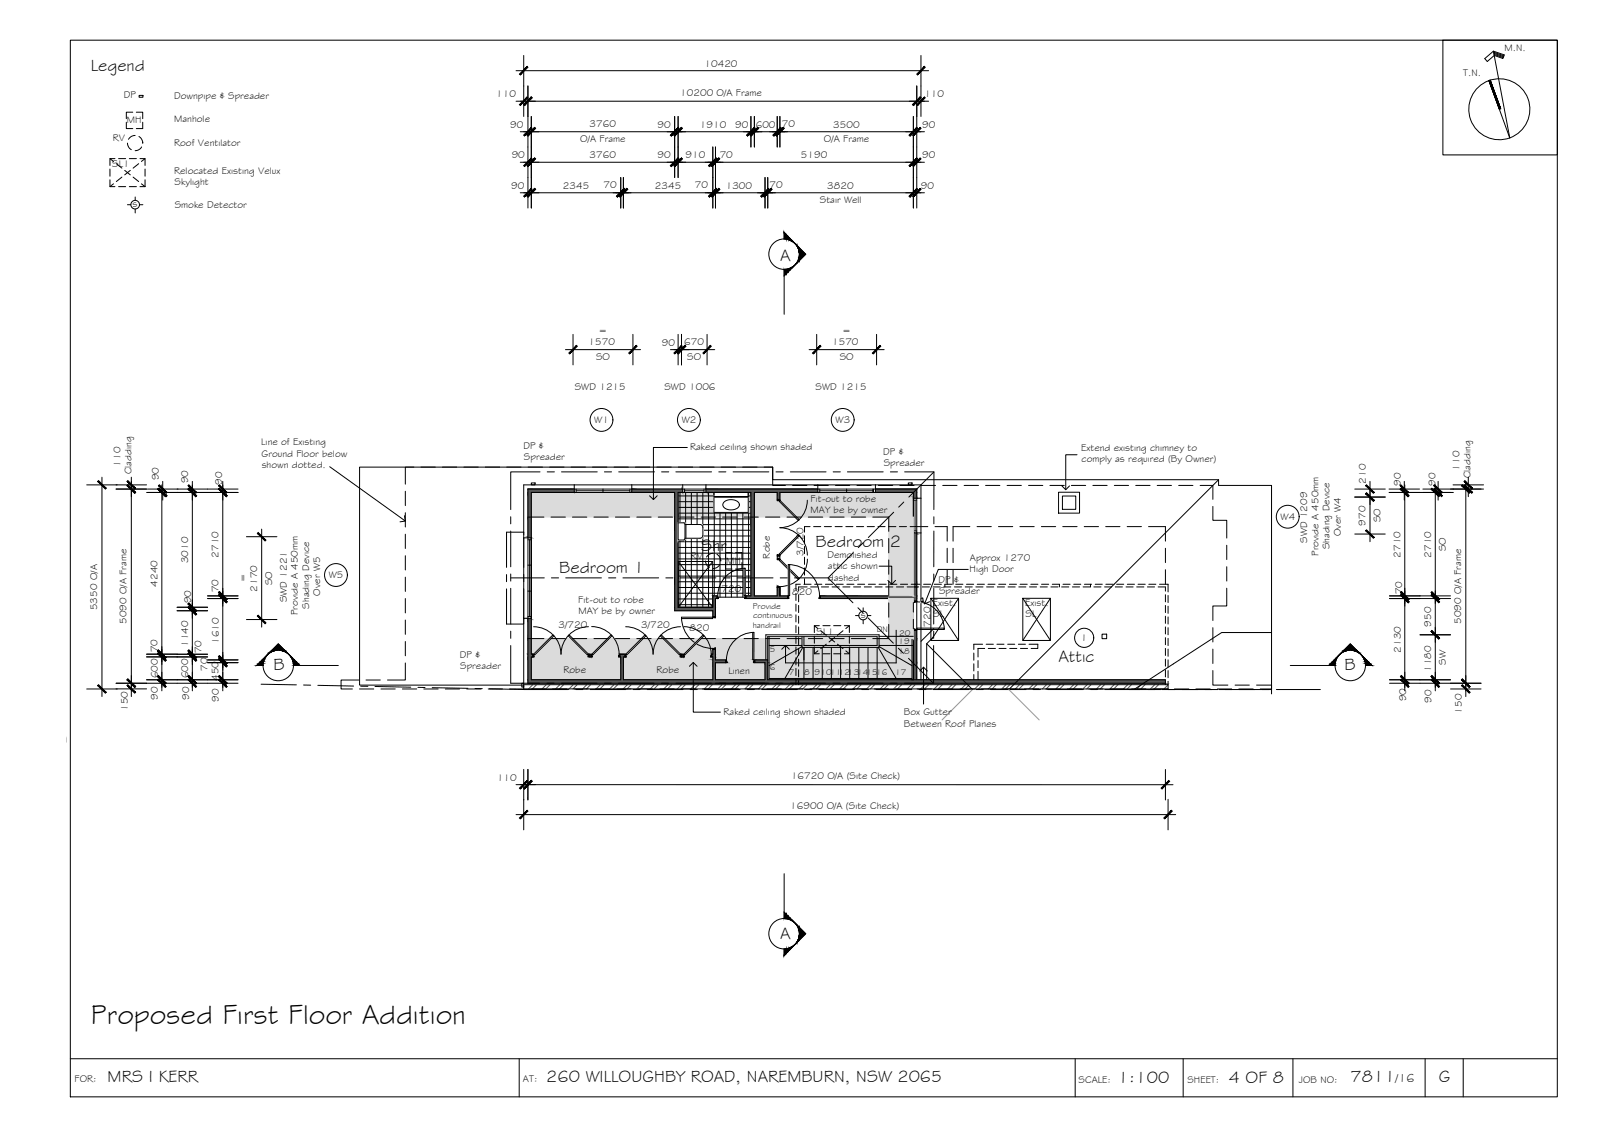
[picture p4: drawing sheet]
<svg xmlns="http://www.w3.org/2000/svg" width="420mm" height="297mm" viewBox="0 0 420 297" stroke-linecap="round" stroke-linejoin="round" font-family="sans-serif">
<defs><g id="words">
<text font-size="7.5" x="23.9" y="268.4">Proposed First Floor Addition</text>
<g font-size="4.5">
<text x="23.8" y="18.5">Legend</text>
<text x="204.6" y="68.3">A</text>
<text x="213.9" y="143.4">Bedroom 2</text>
<text x="183.9" y="144.5">Shr</text>
<text x="146.7" y="150.3">Bedroom 1</text>
<text x="277.6" y="173.7">Attic</text>
<text x="71.7" y="175.5">B</text>
<text x="352.6" y="175.5">B</text>
<text x="204.6" y="246.2">A</text>
<text x="28.2" y="283.6">MRS I KERR</text>
<text x="143.3" y="283.6">260 WILLOUGHBY ROAD, NAREMBURN, NSW 2065</text>
<text x="293.2" y="283.9">1:100</text>
<text x="322.3" y="283.9">4 OF 8</text>
<text x="354.2" y="283.8">7811</text>
<text x="377.4" y="283.8">G</text>
</g>
<text font-size="3.2" x="366" y="283.8">/16</text>
<g font-size="2.6">
<text x="184.8" y="17.5">10420</text>
<text x="394.6" y="13.3">M.N.</text>
<text x="383.7" y="19.9">T.N.</text>
<text x="32.5" y="25.7">DP</text>
<text x="45.7" y="26">Downpipe &amp; Spreader</text>
<text x="130.1" y="25.5">110</text>
<text x="178.4" y="25.3">10200 O/A Frame</text>
<text x="242.4" y="25.5">110</text>
<text x="33.3" y="32.3">MH</text>
<text x="45.7" y="32">Manhole</text>
<text x="133.8" y="33.5">90</text>
<text x="154.7" y="33.4">3760</text>
<text x="172.5" y="33.5">90</text>
<text x="183.6" y="33.5">1910</text>
<text x="192.8" y="33.5">90</text>
<text x="198.2" y="33.5">600</text>
<text x="205.1" y="33.4">70</text>
<text x="218.6" y="33.5">3500</text>
<text x="241.9" y="33.5">90</text>
<text x="29.6" y="37.1">RV</text>
<text x="45.7" y="38.4">Roof Ventilator</text>
<text x="134.2" y="41.5">90</text>
<text x="152.2" y="37.3">O/A Frame</text>
<text x="154.7" y="41.4">3760</text>
<text x="172.5" y="41.5">90</text>
<text x="179.8" y="41.5">910</text>
<text x="188.8" y="41.4">70</text>
<text x="210.1" y="41.5">5190</text>
<text x="216.1" y="37.3">O/A Frame</text>
<text x="241.8" y="41.5">90</text>
<text x="29.4" y="43.9">SL1</text>
<text x="45.7" y="45.6">Relocated Existing Velux</text>
<text x="45.8" y="48.5">Skylight</text>
<text x="134" y="49.5">90</text>
<text x="147.6" y="49.5">2345</text>
<text x="158.3" y="49.4">70</text>
<text x="171.8" y="49.5">2345</text>
<text x="182.3" y="49.4">70</text>
<text x="190.3" y="49.5">1300</text>
<text x="201.8" y="49.4">70</text>
<text x="215" y="53.3">Stair Well</text>
<text x="217" y="49.5">3820</text>
<text x="241.5" y="49.5">90</text>
<text x="34.8" y="54.2">s</text>
<text x="45.8" y="54.6">Smoke Detector</text>
<text x="157.1" y="87.6">=</text>
<text x="221" y="87.6">=</text>
<text x="154.4" y="90.5">1570</text>
<text x="156.3" y="94.4">SO</text>
<text x="173.6" y="90.6">90</text>
<text x="179.5" y="90.5">670</text>
<text x="180.3" y="94.4">SO</text>
<text x="218.2" y="90.5">1570</text>
<text x="220.2" y="94.4">SO</text>
<text x="150.7" y="102.2">SWD 1215</text>
<text x="174.3" y="102.2">SWD 1006</text>
<text x="213.9" y="102.2">SWD 1215</text>
<text x="155.9" y="110.9">W1</text>
<text x="178.8" y="110.9">W2</text>
<text x="219.1" y="110.9">W3</text>
<text x="68.5" y="116.8">Line of Existing</text>
<text x="68.6" y="119.7">Ground Floor below</text>
<text x="137.3" y="117.7">DP &amp;</text>
<text x="181" y="117.9">Raked ceiling shown shaded</text>
<text x="231.6" y="119.2">DP &amp;</text>
<text x="283.6" y="118.3">Extend existing chimney to</text>
<text x="31.6" y="122.3" transform="rotate(-90 31.6 122.3)">110</text>
<text x="34.5" y="124.3" transform="rotate(-90 34.5 124.3)">Cladding</text>
<text x="41.7" y="125.9" transform="rotate(-90 41.7 125.9)">90</text>
<text x="68.6" y="122.6">shown dotted.</text>
<text x="137.4" y="120.7">Spreader</text>
<text x="231.8" y="122.2">Spreader</text>
<text x="283.7" y="121.2">comply as required (By Owner)</text>
<text x="382.8" y="123.4" transform="rotate(-90 382.8 123.4)">110</text>
<text x="385.7" y="125.4" transform="rotate(-90 385.7 125.4)">Cladding</text>
<text x="49.4" y="126.7" transform="rotate(-90 49.4 126.7)">90</text>
<text x="58.3" y="127.2" transform="rotate(-90 58.3 127.2)">90</text>
<text x="212.6" y="131.6">Fit-out to robe</text>
<text x="358.3" y="126.8" transform="rotate(-90 358.3 126.8)">210</text>
<text x="367.4" y="127.4" transform="rotate(-90 367.4 127.4)">90</text>
<text x="376.5" y="127.3" transform="rotate(-90 376.5 127.3)">90</text>
<text x="212.6" y="134.5">MAY be by owner</text>
<text x="335.9" y="136.3">W4</text>
<text x="358.2" y="137.8" transform="rotate(-90 358.2 137.8)">970</text>
<text x="362.1" y="137" transform="rotate(-90 362.1 137)">SO</text>
<text x="342.9" y="142.3" transform="rotate(-90 342.9 142.3)">SWD 1209</text>
<text x="351.7" y="140.6" transform="rotate(-90 351.7 140.6)">Over W4</text>
<text x="49.4" y="147.7" transform="rotate(-90 49.4 147.7)">3010</text>
<text x="57.3" y="146.2" transform="rotate(-90 57.3 146.2)">2710</text>
<text x="181.2" y="146.6">RV</text>
<text x="190.4" y="147.8">MH</text>
<text x="201.9" y="146.4" transform="rotate(-90 201.9 146.4)">Robe</text>
<text x="210.7" y="145.7" transform="rotate(-90 210.7 145.7)">3/720</text>
<text x="217" y="146.4">Demolished</text>
<text x="217.2" y="149.3">attic shown</text>
<text x="254.3" y="149.9">High Door</text>
<text x="254.4" y="147">Approx 1270</text>
<text x="345.8" y="145.8" transform="rotate(-90 345.8 145.8)">Provide A 450mm</text>
<text x="348.7" y="144.1" transform="rotate(-90 348.7 144.1)">Shading Device</text>
<text x="367.3" y="146.2" transform="rotate(-90 367.3 146.2)">2710</text>
<text x="375.3" y="146.2" transform="rotate(-90 375.3 146.2)">2710</text>
<text x="379.2" y="144.5" transform="rotate(-90 379.2 144.5)">SO</text>
<text x="41.3" y="153.8" transform="rotate(-90 41.3 153.8)">4240</text>
<text x="57.3" y="155.3" transform="rotate(-90 57.3 155.3)">70</text>
<text x="64.6" y="152.6" transform="rotate(-90 64.6 152.6)">=</text>
<text x="67.5" y="155.1" transform="rotate(-90 67.5 155.1)">2170</text>
<text x="71.4" y="153.4" transform="rotate(-90 71.4 153.4)">SO</text>
<text x="86.2" y="151.6">W5</text>
<text x="189.3" y="155.1">720</text>
<text x="217.1" y="152.2">dashed</text>
<text x="246.2" y="152.7">DP &amp;</text>
<text x="246.3" y="155.7">Spreader</text>
<text x="367.8" y="155.8" transform="rotate(-90 367.8 155.8)">70</text>
<text x="25.5" y="160" transform="rotate(-90 25.5 160)">5350 O/A</text>
<text x="50.1" y="158.2" transform="rotate(-90 50.1 158.2)">90</text>
<text x="75.2" y="157.9" transform="rotate(-90 75.2 157.9)">SWD 1221</text>
<text x="78.1" y="161.3" transform="rotate(-90 78.1 161.3)">Provide A 450mm</text>
<text x="81.1" y="159.6" transform="rotate(-90 81.1 159.6)">Shading Device</text>
<text x="84" y="156.1" transform="rotate(-90 84 156.1)">Over W5</text>
<text x="151.7" y="158.1">Fit-out to robe</text>
<text x="151.7" y="161">MAY be by owner</text>
<text x="207.8" y="156.1">820</text>
<text x="225.7" y="161.9">s</text>
<text x="244.7" y="158.9">Exist.</text>
<text x="244.8" y="161.8">SL</text>
<text x="268.9" y="158.9">Exist.</text>
<text x="269" y="161.8">SL</text>
<text x="33.2" y="163.6" transform="rotate(-90 33.2 163.6)">5090 O/A Frame</text>
<text x="146.5" y="164.7">3/720</text>
<text x="168.2" y="164.7">3/720</text>
<text x="180.8" y="165.4">820</text>
<text x="214.2" y="166.4">SL1</text>
<text x="244" y="164.3" transform="rotate(-90 244 164.3)">720</text>
<text x="375.4" y="164.3" transform="rotate(-90 375.4 164.3)">950</text>
<text x="383.2" y="163.6" transform="rotate(-90 383.2 163.6)">5090 O/A Frame</text>
<text x="41.3" y="171" transform="rotate(-90 41.3 171)">70</text>
<text x="49.3" y="169.6" transform="rotate(-90 49.3 169.6)">1140</text>
<text x="52.9" y="171.3" transform="rotate(-90 52.9 171.3)">70</text>
<text x="57.4" y="168.8" transform="rotate(-90 57.4 168.8)">1610</text>
<text x="120.6" y="172.5">DP &amp;</text>
<text x="283.5" y="168.1">1</text>
<text x="367.4" y="171.1" transform="rotate(-90 367.4 171.1)">2130</text>
<text x="41.4" y="177.9" transform="rotate(-90 41.4 177.9)">600</text>
<text x="49.4" y="177.9" transform="rotate(-90 49.4 177.9)">600</text>
<text x="54.4" y="175.8" transform="rotate(-90 54.4 175.8)">70</text>
<text x="57.3" y="178.6" transform="rotate(-90 57.3 178.6)">450</text>
<text x="120.7" y="175.4">Spreader</text>
<text x="147.8" y="176.5">Robe</text>
<text x="172.2" y="176.5">Robe</text>
<text x="191.1" y="176.6">Linen</text>
<text x="375.4" y="176.1" transform="rotate(-90 375.4 176.1)">1180</text>
<text x="379.2" y="174.3" transform="rotate(-90 379.2 174.3)">SW</text>
<text x="41.4" y="183.4" transform="rotate(-90 41.4 183.4)">90</text>
<text x="49.6" y="183.4" transform="rotate(-90 49.6 183.4)">90</text>
<text x="57.4" y="183.9" transform="rotate(-90 57.4 183.9)">90</text>
<text x="368.8" y="183.9" transform="rotate(-90 368.8 183.9)">90</text>
<text x="375.4" y="184.2" transform="rotate(-90 375.4 184.2)">90</text>
<text x="33.5" y="186.4" transform="rotate(-90 33.5 186.4)">150</text>
<text x="189.8" y="187.5">Raked ceiling shown shaded</text>
<text x="237.1" y="187.5">Box Gutter</text>
<text x="237.1" y="190.5">Between Roof Planes</text>
<text x="383.4" y="187.1" transform="rotate(-90 383.4 187.1)">150</text>
<text x="0" y="194.3">ector - Existing</text>
<text x="130.4" y="204.7">110</text>
<text x="207.5" y="204.4">16720 O/A (Site Check)</text>
<text x="207.3" y="212.2">16900 O/A (Site Check)</text>
<text x="19.6" y="283.8">FOR:</text>
<text x="137.2" y="283.6">AT:</text>
<text x="282.9" y="283.9">SCALE:</text>
<text x="311.5" y="283.9">SHEET:</text>
<text x="340.7" y="283.9">JOB NO:</text>
</g>
<g font-size="2.2">
<text x="197.4" y="159.6">Provide</text>
<text x="197.4" y="164.6">handrail</text>
<text x="197.5" y="162.1">continuous</text>
<text x="229.9" y="165.7">DN</text>
<text x="235.8" y="166.6">20</text>
<text x="201.9" y="170.9">5</text>
<text x="235.7" y="171.4">18</text>
<text x="235.7" y="168.8">19</text>
<text x="201.9" y="175.6">6</text>
<text x="206.9" y="177.1">7</text>
<text x="210.9" y="177.1">8</text>
<text x="213.6" y="177.1">910111213141516</text>
<text x="234.8" y="177.1">17</text>
</g>
</g></defs>
<!-- layer: HATCH -->
<g fill="#dbdbdb" stroke="#dbdbdb" stroke-width=".26">
<path d="M139.3 129.1l100.3 6.5v-6.5zM139.3 129.1l100.3 6.5h-100.3z"/>
<path d="M139.3 167.4l100.3 10.8v-10.8zM139.3 167.4l100.3 10.8h-100.3z"/>
<path d="M233.1 135.6l6.5 2.5v-2.5zM233.1 135.6l6.5 2.5h-6.5z"/>
<path d="M233.1 138.1l6.5 15.1v-15.1zM233.1 138.1l6.5 15.1h-6.5z"/>
<path d="M233.1 153.2l6.5 .7v-.7zM233.1 153.2l6.5 .7h-6.5z"/>
<path d="M233.1 153.9l6.5 2.3v-2.3zM233.1 153.9l6.5 2.3h-6.5z"/>
<path d="M233.1 156.9l6.5 10.5v-10.5zM233.1 156.9l6.5 10.5h-6.5z"/>
</g>
<!-- layer: TILES -->
<g fill="none" stroke="#000" stroke-width=".26">
<path d="M177.8 130h19.1M177.8 131.5h19.1M177.8 133h19.1M177.8 134.5h19.1M177.8 136h19.1M177.8 137.5h19.1M177.8 139h19.1M178.3 129.1v30.1M179.8 129.1v30.1M181.3 129.1v30.1M182.8 129.1v30.1M184.3 129.1v30.1"/>
<path d="M185.8 129.1v30.1M187.3 129.1v27.1M188.8 129.1v27.5M190.3 129.1v27.5M191.8 129.1v27.5M193.3 129.1v27.5M194.8 129.1v27.5M196.3 129.1v27.1M177.8 140.5h19.1M177.8 142h19.1M177.8 143.5h19.1M177.8 145h19.1"/>
<path d="M177.8 146.5h19.1M177.8 148h19.1M177.8 149.5h19.1M177.8 151h19.1M177.8 152.5h19.1M177.8 154h19.1M177.8 155.5h19.1M177.8 157h9.2M177.8 158.5h9.2M188.4 156.6h6.9"/>
</g>
<!-- layer: HATCH -->
<g fill="none" stroke="#545454" stroke-width=".26">
<path d="M139.7 179.6l-1.1 1M140.7 179.6l-1.1 1M143.2 179.6l-1 1M144.2 179.6l-1 1M146.8 179.6l-1.1 1M147.8 179.5l-1.1 1.1M150.3 179.5l-1 1.1M151.3 179.5l-1 1.1M153.9 179.5l-1.1 1.1M154.9 179.5l-1.1 1.1M157.4 179.5l-1.1 1.1M158.4 179.5l-1 1.1"/>
<path d="M161 179.5l-1.1 1.1M162 179.5l-1.1 1.1M164.5 179.5l-1.1 1.1M165.5 179.5l-1 1.1M168 179.5l-1 1.1M169.1 179.5l-1.1 1.1M171.6 179.5l-1.1 1.1M172.6 179.5l-1.1 1.1M175.2 179.5l-1.1 1.1M176.2 179.5l-1.1 1.1M178.7 179.5l-1.1 1.1M179.7 179.5l-1.1 1.1"/>
<path d="M182.3 179.5l-1.1 1.1M183.2 179.5l-1 1.1M185.8 179.5l-1.1 1.1M186.8 179.5l-1.1 1.1M189.3 179.5l-1 1.1M190.3 179.5l-1 1.1M192.9 179.5l-1.1 1.1M193.9 179.5l-1.1 1.1M196.4 179.5l-1 1.1M197.4 179.5l-1.1 1.1M200 179.5l-1.1 1.1M201 179.5l-1.1 1.1"/>
<path d="M203.5 179.5l-1.1 1.1M204.5 179.5l-1.1 1.1M207.1 179.5l-1.1 1.1M208.1 179.5l-1.1 1.1M210.6 179.5l-1.1 1.1M211.6 179.5l-1.1 1.1M214.2 179.5l-1.1 1.1M215.2 179.5l-1.1 1.1M217.7 179.5l-1.1 1.1M218.7 179.5l-1.1 1.1M221.3 179.5l-1.1 1.1M222.3 179.5l-1.1 1.1"/>
<path d="M224.8 179.5l-1.1 1.1M225.8 179.5l-1.1 1.1M228.4 179.5l-1.1 1.1M229.4 179.5l-1.1 1.1M231.9 179.5l-1.1 1.1M232.9 179.5l-1.1 1.1M235.5 179.5l-1.1 1.1M236.5 179.5l-1.1 1.1M239 179.5l-1.1 1.1M240 179.5l-1.1 1.1M242.6 179.5l-1.1 1.1M243.6 179.5l-1.1 1.1"/>
<path d="M246.1 179.5l-1.1 1.1M247.1 179.5l-1.1 1.1M249.7 179.5l-1.2 1.1M250.7 179.5l-1.2 1.1M253.2 179.5l-1.1 1.1M254.2 179.5l-1.1 1.1M256.8 179.5l-1.2 1.1M257.8 179.5l-1.2 1.1M260.3 179.5l-1.1 1.1M261.3 179.5l-1.1 1.1M263.8 179.5l-1.1 1.1M264.9 179.5l-1.2 1.1"/>
<path d="M267.4 179.5l-1.1 1.1M268.4 179.5l-1.1 1.1M271 179.5l-1.2 1.1M272 179.5l-1.2 1.1M274.5 179.5l-1.1 1.1M275.5 179.5l-1.1 1.1M278.1 179.5l-1.2 1.1M279 179.5l-1.1 1.1M281.6 179.5l-1.1 1.1M282.6 179.5l-1.1 1.1M285.1 179.5l-1.1 1.1M286.2 179.5l-1.2 1.1"/>
<path d="M288.7 179.5l-1.1 1.1M289.7 179.5l-1.1 1.1M292.2 179.5l-1.1 1.1M293.3 179.5l-1.2 1.1M295.8 179.5l-1.2 1.1M296.8 179.5l-1.2 1.1M299.3 179.5l-1.1 1.1M300.3 179.5l-1.1 1.1M302.9 179.5l-1.2 1.1M303.9 179.5l-1.2 1.1M306.4 179.5l-1.1 1.1M306.4 180.6h-.1"/>
</g>
<g fill="#545454" stroke="#545454" stroke-width=".26">
<path d="M252.5 178.2h14.7z"/>
<path d="M267.2 178.2h34.1z"/>
<path d="M301.3 178.2h4.4z"/>
<path d="M165.6 128.2v.9z"/>
<path d="M228.8 128.2v.9z"/>
<path d="M240.4 128.2v.9h-.8z"/>
<path d="M162.6 171.5h1.3z"/>
<path d="M186.7 171.5h.3z"/>
<path d="M139.3 172.2h.4z"/>
<path d="M163.5 172.2h.4z"/>
<path d="M186.7 172.2h.9z"/>
<path d="M198 173h3.3z"/>
<path d="M187.6 173.7h2.8z"/>
<path d="M208.8 178.2h.7z"/>
<path d="M209.5 178.2h29.5z"/>
<path d="M243.9 178.2h.9z"/>
<path d="M178.7 171.5h.4v.7z"/>
<path d="M252.5 178.2h14.7zM252.5 178.2h14.7z"/>
<path d="M267.2 178.2h34.1zM267.1 178.2h34.2z"/>
<path d="M252.5 178.2h14.6zM252.5 178.2h14.7z"/>
<path d="M301.3 178.2l4.4 .9v-.9zM299.9 179.1l1.4-.9 4.4 .9z"/>
<path d="M267.1 178.2l32.8 .9 1.4-.9zM267.1 178.2l32.8 .9h-33.7z"/>
<path d="M252.5 178.2l13.7 .9 .9-.9zM252.5 178.2l13.7 .9h-12.8z"/>
<path d="M229.6 128.2h10.8zM229.6 128.2h10.8z"/>
<path d="M213.2 128.2h1.3zM213.2 128.2h1.3z"/>
<path d="M185.4 128.2h27.8zM185.4 128.2h27.8z"/>
<path d="M185.2 128.2h.2zM185.2 128.2h.2z"/>
<path d="M149.9 128.2h.7zM149.9 128.2h.7z"/>
<path d="M138.5 128.2h11.4zM138.5 128.2h11.4z"/>
<path d="M229.6 128.2l10 .9 .8-.9zM229.6 128.2l10 .9h-10z"/>
<path d="M213.2 128.2l1.3 .9v-.9zM213.2 128.2l1.3 .9h-1.3z"/>
<path d="M185.4 128.2l27.8 .9v-.9zM185.4 128.2l27.8 .9h-27.8z"/>
<path d="M185.2 128.2l.2 .9v-.9zM185.2 128.2l.2 .9h-.2z"/>
<path d="M178.7 128.2l.4 .9v-.9zM178.7 128.2l.4 .9h-.4z"/>
<path d="M165.7 128.2l13 .9v-.9zM165.7 128.2l13 .9h-13z"/>
<path d="M149.9 128.2l.7 .9v-.9zM149.9 128.2l.7 .9h-.7z"/>
<path d="M138.5 128.2l11.4 .9v-.9zM138.5 128.2l11.4 .9h-11.4z"/>
<path d="M239.6 129.1h.8zM239.6 129.1h.8z"/>
<path d="M239.6 129.1l.8 1.2v-1.2zM239.6 129.1l.8 1.2h-.8z"/>
<path d="M239.6 130.3l.8 .3v-.3zM239.6 130.3l.8 .3h-.8z"/>
<path d="M203.8 129.1l.7 1.9v-1.9zM203.8 129.1l.7 1.9h-.7z"/>
<path d="M196.9 129.1l1 6.5v-6.5zM196.9 129.1l1 6.5h-1z"/>
<path d="M176.9 129.1l.9 6.5v-6.5zM176.9 129.1l.9 6.5h-.9z"/>
<path d="M138.5 129.1l.8 6.5v-6.5zM138.5 129.1l.8 6.5h-.8z"/>
<path d="M239.6 139.7l.8 .3v-.3zM239.6 139.7l.8 .3h-.8z"/>
<path d="M138.5 135.6l.8 5.1v-5.1zM138.5 135.6l.8 5.1h-.8z"/>
<path d="M138.5 140.7l.8 .3v-.3zM138.5 140.7l.8 .3h-.8z"/>
<path d="M196.9 135.6l1 15.9v-15.9zM196.9 135.6l1 15.9h-1z"/>
<path d="M176.9 135.6l.9 15.9v-15.9zM176.9 135.6l.9 15.9h-.9z"/>
<path d="M239.6 140l.8 13.2v-13.2zM239.6 140l.8 13.2h-.8z"/>
<path d="M239.6 153.2l.8 .7v-.7zM239.6 153.2l.8 .7h-.8z"/>
<path d="M239.6 153.9l.8 2.3v-2.3zM239.6 153.9l.8 2.3h-.8z"/>
<path d="M203.8 154l.7 2.2v-2.2zM203.8 154l.7 2.2h-.7z"/>
<path d="M196.9 151.5l1 4.7v-4.7zM196.9 151.5l1 4.7h-1z"/>
<path d="M221.9 156.2l18.5 .7v-.7zM221.9 156.2l18.5 .7h-17.8z"/>
<path d="M215.1 156.2l7.5 .7-.7-.7zM215.1 156.2l7.5 .7h-7.5z"/>
<path d="M195.7 156.2l10.9 .7v-.7zM195.7 156.2l10.9 .7h-10.9z"/>
<path d="M187 156.2l1.1 .7v-.7zM187 156.2l1.1 .7h-1.1z"/>
<path d="M239.6 156.9l.8 .7v-.7zM239.6 156.9l.8 .7h-.8z"/>
<path d="M187 156.9l.6 2.3v-2.3zM187 156.9l.6 2.3h-.6z"/>
<path d="M176.9 151.5l.9 7.7v-7.7zM176.9 151.5l.9 7.7h-.9z"/>
<path d="M176.9 159.2l10.7 .9v-.9zM176.9 159.2l10.7 .9h-10.7z"/>
<path d="M187 160.1l.6 1.5v-1.5zM187 160.1l.6 1.5h-.6z"/>
<path d="M138.5 162.1l.8 .3v-.3zM138.5 162.1l.8 .3h-.8z"/>
<path d="M239.6 165.2l.8 2.2v-2.2zM239.6 165.2l.8 2.2h-.8z"/>
<path d="M138.5 162.4l.8 5v-5zM138.5 162.4l.8 5h-.8z"/>
<path d="M138.5 167.4l.8 4.1v-4.1zM138.5 167.4l.8 4.1h-.8z"/>
<path d="M138.5 171.5h1.2zM138.5 171.5h1.2z"/>
<path d="M138.5 171.5h1.2zM138.5 171.5h1.2z"/>
<path d="M187 170.2l.6 1.3v-1.3zM187 170.2l.6 1.3h-.6z"/>
<path d="M138.5 171.5l1.2 .7v-.7zM138.5 171.5l1.2 .7h-1.2z"/>
<path d="M162.6 171.5l1.3 .7v-.7zM162.6 171.5l1.3 .7h-1.3z"/>
<path d="M186.7 171.5l.9 .7v-.7zM186.7 171.5l.9 .7h-.9zM186.7 172.2h.9z"/>
<path d="M187 172.2l.6 .8v-.8zM187 172.2l.6 .8h-.6z"/>
<path d="M187 173l3.4 .7v-.7zM187 173l3.4 .7h-3.4z"/>
<path d="M198 173l3.3 .7v-.7zM198 173l3.3 .7h-3.3z"/>
<path d="M239.6 167.4l.8 6.5v-6.5zM239.6 167.4l.8 6.5h-.8zM239.6 173.9l.8 .9v-.9zM239.6 173.9l.8 .9h-.8z"/>
<path d="M162.8 172.2l.7 6v-6zM162.8 172.2l.7 6h-.7z"/>
<path d="M138.5 172.2l.8 6v-6zM138.5 172.2l.8 6h-.8z"/>
<path d="M162.8 178.2h.7zM162.8 178.2h.7z"/>
<path d="M138.5 178.2h24.3zM138.5 178.2h24.3z"/>
<path d="M187 173.7l.6 4.5v-4.5zM187 173.7l.6 4.5h-.6z"/>
<path d="M138.5 178.2h25zM138.5 178.2h25z"/>
<path d="M187 178.2h.6zM187 178.2h.6z"/>
<path d="M138.5 178.2h48.5zM138.5 178.2h48.5z"/>
<path d="M200.6 173.7l.7 4.5v-4.5zM200.6 173.7l.7 4.5h-.7z"/>
<path d="M138.5 178.2h49.1zM138.5 178.2h49.1z"/>
<path d="M200.6 178.2h.7zM200.6 178.2h.7z"/>
<path d="M138.5 178.2h62.1zM138.5 178.2h62.1z"/>
<path d="M138.5 178.2h62.8zM138.5 178.2h62.8z"/>
<path d="M138.5 178.2h70.3zM138.5 178.2h70.3z"/>
<path d="M239.6 174.8l.8 3.4v-3.4zM239.6 174.8l.8 3.4h-.8z"/>
<path d="M208.8 178.2h.7zM208.8 178.2h.7z"/>
<path d="M138.5 178.2h70.3zM138.5 178.2h70.3z"/>
<path d="M239.6 178.2h.8zM239.6 178.2h.8z"/>
<path d="M209.5 178.2h30.1zM209.5 178.2h30.1z"/>
<path d="M208.8 178.2h.7zM208.8 178.2h.7z"/>
<path d="M138.5 178.2h70.3zM138.5 178.2h70.3z"/>
<path d="M239.6 178.2h.8zM239.6 178.2h.8z"/>
<path d="M209.5 178.2h30.9zM209.5 178.2h30.9z"/>
<path d="M208.8 178.2h.7zM208.8 178.2h.7z"/>
<path d="M138.5 178.2h70.3zM138.5 178.2h70.3z"/>
<path d="M209.5 178.2h34.4zM209.5 178.2h34.4zM209.5 178.2h34.4zM209.5 178.2h34.4z"/>
<path d="M208.8 178.2h.7zM208.8 178.2h.7z"/>
<path d="M244.8 178.2h7.7zM244.8 178.2h7.7z"/>
<path d="M243.9 178.2h.9zM243.9 178.2h.9z"/>
<path d="M209.5 178.2h34.4zM209.5 178.2h34.4z"/>
<path d="M208.8 178.2h.7zM208.8 178.2h.7z"/>
<path d="M244.8 178.2l8.6 .9-.9-.9zM244.8 178.2l8.6 .9h-8.6z"/>
<path d="M243.9 178.2l.9 .9v-.9zM243.9 178.2l.9 .9z"/>
<path d="M209.5 178.2l35.3 .9-.9-.9zM209.5 178.2l35.3 .9h-35.3z"/>
<path d="M208.8 178.2l.7 .9v-.9zM208.8 178.2l.7 .9h-.7z"/>
<path d="M138.5 178.2l70.3 .9v-.9zM138.5 178.2l70.3 .9h-70.3z"/>
<path d="M154.5 171.5l.5 .7v-.7zM154.5 171.5l.5 .7h-.5z"/>
<path d="M178.7 172.2h.4zM178.7 171.5l.4 .7h-.4z"/>
</g>
<!-- layer: MASK -->
<g fill="#fff" stroke="#fff" stroke-width=".26">
<path d="M204.5 131.2v.4l-.2-.2z"/>
<path d="M204.5 131.2l4.9 5.3-4.9-4.9z"/>
<path d="M204.5 145.1v.5l-.2-.3z"/>
<path d="M204.5 145.1l4.9-4.4-4.9 4.9z"/>
<path d="M204.5 146.6v.5l-.2-.3z"/>
<path d="M204.5 146.6l4.9 5.3-4.9-4.8z"/>
<path d="M139.9 171.5h.5l-.2 .3z"/>
<path d="M139.9 171.5l5.4-4.8-4.9 4.8z"/>
<path d="M153.8 171.5h.6l-.3 .3z"/>
<path d="M149.5 166.7l4.9 4.8h-.6z"/>
<path d="M155.2 171.5h.5l-.3 .3z"/>
<path d="M155.2 171.5l5.3-4.8-4.8 4.8z"/>
<path d="M164.1 171.5h.5l-.3 .3z"/>
<path d="M164.1 171.5l5.3-4.8-4.8 4.8z"/>
<path d="M178 171.5h.5l-.2 .3z"/>
<path d="M173.7 166.7l4.8 4.8h-.5z"/>
<path d="M179.3 171.5h.5l-.2 .3z"/>
<path d="M179.3 171.5l5.4-4.8-4.9 4.8z"/>
<path d="M187.2 129.7l9 4.6v-4.6zM187.2 129.7l9 4.6h-9z"/>
<path d="M187.2 129.1l9 1.3v-1.3zM187.2 129.1l9 1.3h-9z"/>
<path d="M178.7 162.2h8.3v-.4zM178.7 161.8h8.3l-8.3 .4z"/>
<path d="M195.1 149v7.2h.4zM195.1 149h.4v7.2z"/>
<path d="M240.4 164.7v.3l7.3-.3zM240.4 165l7.3-.3v.3z"/>
<path d="M184.3 138.3v2.2zM184.3 138.1v2.4z"/>
<path d="M184.3 138.1v2.4zM184.3 138.1v2.4z"/>
<path d="M184.3 138.1v2.5zM184.3 138v2.6z"/>
<path d="M184.3 138v2.6zM184.3 138v2.6z"/>
<path d="M184.3 138l-.1 2.8zM184.2 137.9v2.9z"/>
<path d="M184.2 137.9v2.9zM184.2 137.9v2.9z"/>
<path d="M184.2 137.9v3zM184.2 137.8v3.1z"/>
<path d="M184.2 137.8l-.1 3.1zM184.1 137.7v3.2z"/>
<path d="M184.1 137.7v3.2zM184.1 137.7v3.2z"/>
<path d="M184.1 137.7l-.1 3.3zM184 137.6v3.4z"/>
<path d="M184 137.6v3.4zM184 137.6v3.4z"/>
<path d="M184 137.6l-.1 3.5zM183.9 137.6v3.5z"/>
<path d="M183.9 137.6v3.5zM183.9 137.6v3.5z"/>
<path d="M183.9 137.6l-.1 3.5zM183.8 137.5v3.6z"/>
<path d="M183.8 137.5l-.1 3.6zM183.7 137.5v3.6z"/>
<path d="M183.7 137.5l-.1 3.6zM183.6 137.5v3.6z"/>
<path d="M179.6 141.1h4v-3.6zM179.6 137.5h4l-4 3.6z"/>
<path d="M179.6 137.3v4.1zM179.6 137.3v4.1z"/>
<path d="M179.6 137.3v4.1zM179.6 137.2v4.2z"/>
<path d="M179.6 137.2v4.2zM179.6 137.2v4.2z"/>
<path d="M179.6 137.2v4.3zM179.6 137.1v4.4z"/>
<path d="M179.6 137.1l-.1 4.4zM179.5 137.1v4.4z"/>
<path d="M179.5 137.1v4.5zM179.5 137.1v4.5z"/>
<path d="M179.5 137.1v4.5zM179.5 137.1v4.5z"/>
<path d="M179.5 137.1l-.1 4.5zM179.4 137.1v4.5z"/>
<path d="M179.4 137.1l-1.6 4.5h1.6zM177.8 137.1h1.6l-1.6 4.5z"/>
<path d="M197.4 165.8v7.2h.3zM197.4 165.8h.3v7.2z"/>
<path d="M204.5 131.2l4.9 4.8v.5zM209.4 136v.5l.2-.3z"/>
<path d="M204.5 145.1l4.9-4.9v.5zM209.4 140.2v.5l.2-.2z"/>
<path d="M204.5 146.6l4.9 4.8v.5zM209.4 151.4v.5l.2-.2z"/>
<path d="M206.7 148v8.2h.4zM206.7 148h.4v8.2z"/>
<path d="M139.9 171.5l4.9-4.8h.5zM144.8 166.7h.5l-.3-.3z"/>
<path d="M149 166.7h.5l4.3 4.8zM149.3 166.4l-.3 .3h.5z"/>
<path d="M155.2 171.5l4.8-4.8h.5zM160 166.7h.5l-.2-.3z"/>
<path d="M164.1 171.5l4.8-4.8h.5zM168.9 166.7h.5l-.2-.3z"/>
<path d="M173.2 166.7h.5l4.3 4.8zM173.2 166.7h.5l-.3-.3z"/>
<path d="M179.3 171.5l4.9-4.8h.5zM184.2 166.7h.5l-.3-.3z"/>
<path d="M242 156.8l-.5 1h.5zM241.5 156.8h.5l-.5 1z"/>
</g>
<g fill="none" stroke="#fff" stroke-width=".26">
<path d="M179.6 137.1v.4h4a.75 .75 0 0 1 .7 .8v2.1a.75 .75 0 0 1-.7 .7h-4l-.2 .5h-1.6v-4.5h1.8M187.2 129.7h9v4.6h-9zM204.3 131.4l.2-.2 5.1 5-.2 .3zM195.1 149h.4v7.2h-.4zM204.3 145.3l5.1-5.1 .2 .3-5.1 5.1zM204.5 146.6l5.1 5.1-.2 .2-5.1-5.1zM206.7 148h.4v8.2h-.4zM139.9 171.5l5.1-5.1 .3 .3-5.1 5.1zM149.3 166.4l5.1 5.1-.3 .3-5.1-5.1zM160.3 166.4l.2 .3-5.1 5.1-.2-.3zM164.1 171.5l5.1-5.1 .2 .3-5.1 5.1zM173.2 166.7l.2-.3 5.1 5.1-.2 .3z"/>
<path d="M178.7 161.8h8.3v.4h-8.3zM184.4 166.4l.3 .3-5.1 5.1-.3-.3zM197.4 165.8h.3v7.2h-.3zM240.4 164.7h7.3v.3h-7.3z"/>
</g>
<!-- layer: WETAREA FIXTURES -->
<path d="M177.8 137.1h1.6l.2 .2v4l-.2 .3h-1.6zM179.6 137.5h4a.75 .75 0 0 1 .7 .8v2.1a.75 .75 0 0 1-.7 .7h-4M179.9 137.5v3.6M187.2 129.7h9v4.6h-9zM189.8 131.7a2.79 2.79 0 0 1 4.1 .4 1.63 1.63 0 0 1-2 1.6 1.67 1.67 0 0 1-2.2-1.7zM177.9 147.2h9v12h-9zM177.9 147.2l9 12M186.9 147.2l-9 12" fill="none" stroke="#000" stroke-width=".26"/>
<!-- layer: WORK BY OWNER -->
<path d="M187.2 129.1h9v1.3h-9zM187.2 130.2h9M188 129.1h-.8v.6M188.5 129.1h.9M189.9 129.1h.9M191.3 129.1h.9M191.8 130.2v.2M192.7 129.1h.9M194.1 129.1h.9M195.5 129.1h.7v1.3" fill="none" stroke="#000" stroke-width=".26"/>
<!-- layer: BORDER -->
<g fill="none" stroke="#000" stroke-width=".26">
<path d="M18.4 10.5h390v277.1h-390zM378.4 10.5h30v30.1h-30zM391.7 13.4l2.8 1-.3 .9-2.3-.8-1.8 1.6-.7-.7 2.3-2 4.3 22.8-5.5-15.1M391.7 13.7l2.7 .9M391.8 14l2.6 .9M391.8 14.3l2.5 .8M390.8 21l2.8 7.5M18.4 277.6h390M136.2 277.6v10M282 277.6v10M310.3 277.6v10M339.1 277.6v10"/>
<path d="M373.8 277.6v10M383.8 277.6v10"/>
<circle cx="393.2" cy="28.7" r="8"/>
</g>
<!-- layer: SERVICES -->
<g fill="none" stroke="#000" stroke-width=".26">
<path d="M33.1 32v1.7h1.7M33.4 37.5l.4 1.1 .6 .6M34.8 29.4h-1.7v1.7M35.4 35.5l-1.1 .3-.6 .7M35.8 29.4h1.6v1.7M36.4 35.8l.7 .6 .3 1.1M36.5 25h1v.5h-1zM37.2 38.5l-.7 .7-1.1 .3M37.4 37.5h.1M37.4 32v1.7h-1.6M28.8 47.1v1.8h1.3M28.8 44.3v1.9"/>
<path d="M28.8 41.6l1 .7M29.8 48.2l-1 .7M30.1 41.6h-1.3v1.8M30.5 42.9l1.5 1.2M31.1 41.6h1.9M31.1 48.9h1.9M32 46.4l-1.5 1.2M32.7 44.7l1.5 1.1M33.4 53.7h.9M33.9 41.6h1.9M33.9 48.9h1.9M34.2 44.7l-1.5 1.1"/>
<path d="M34.9 46.4l1.5 1.2M35.5 51.6v.9M35.5 54.8v1M36.4 42.9l-1.5 1.2M36.6 53.7h.9M36.7 41.6h1.3v1.8M36.7 48.9h1.3M37.1 48.2l.9 .7M38 44.3v1.9M38 47.1v1.8M38 41.6l-.9 .7M139.3 126.6h1v.5h-1z"/>
<path d="M238.2 126.6h1v.5h-1zM185 147.1l.4 1.1 .6 .6M187 145l-1.1 .4-.6 .6M188 145.3l.7 .6 .3 1.2M188.8 148.1l-.7 .6-1.1 .3M189 147.1h.1M190.3 147.5v1.7h1.7M192 144.9h-1.7v1.7M192.9 144.9h1.7v1.7M194.6 147.5v1.7h-1.7M226.4 159.4v.9M241.5 156.8h.5v1h-.5z"/>
<path d="M244.1 156.9h7.3v11h-7.3zM244.1 156.9l7.3 11M251.4 156.9l-7.3 11M268.3 156.9h7.2v11h-7.2zM268.3 156.9l7.2 11M275.5 156.9l-7.2 11M136.8 179.1h.6v1h-.6zM213.6 169.6v1.8h1.3M213.6 166.8v1.8M213.6 164l.9 .8M214.5 170.6l-.9 .8M214.9 164h-1.3v1.8"/>
<path d="M215.3 165.4l1.4 1.2M215.8 164h1.9M215.8 171.4h1.9M216.7 168.9l-1.4 1.2M217.4 167.1l1.5 1.2M218.6 164h1.9M218.6 171.4h1.9M218.9 167.1l-1.5 1.2M219.6 168.9l1.5 1.2M221.1 165.4l-1.5 1.2M221.5 164h1.3v1.8M221.5 171.4h1.3"/>
<path d="M221.8 170.6l1 .8M222.8 166.8v1.8M222.8 169.6v1.8M222.8 164l-1 .8M224.4 161.4h.9M226.4 162.5v1M227.5 161.4h.9"/>
<circle cx="35.5" cy="53.7" r="1.13"/>
<circle cx="226.4" cy="161.4" r="1.13"/>
</g>
<!-- layer: NEWWORK -->
<g fill="none" stroke="#000" stroke-width=".26">
<path d="M138.5 135.6h4.1M144.5 135.6h3.8M150.1 135.6h3.8M150.6 127.1v2h-11.3v11.9h-1.9M150.6 128.2h-12.1v12.8M155.8 135.6h3.7M161.4 135.6h3.7M165.7 127.1v2h11.2v31h10.1v1.5h.6v-4.7h.5v-.7h-1.1v3h-9.2v-30.1h1.3v-2M165.7 128.2h13.4M167 135.6h3.8M172.6 135.6h3.8M178.3 135.6h3.7"/>
<path d="M183.9 135.6h3.7M185.2 127.1v2h11.7v27.1h-1.2v.7h10.9v-.7h-2.1v-2.2M185.2 128.2h29.3M189.5 135.6h3.8M195.1 135.6h3.8M200.8 135.6h3.7M206.4 135.6h3.7M212 135.6h3.8M214.5 127.1v2h-10v1.9h-.7v-1.9h-5.9v27.1h5.9v-2.2M217.6 135.6h3.8M223.3 135.6h3.7M228.9 135.6h4.2v3.7"/>
<path d="M229.6 127.1v2h10v1.5h1.9M229.6 128.2h10.8v2.4M240.4 139.7v17.9h-.8h.5M241.5 139.7h-1.9v16.5h-24.5v.7h24.5v21.3M203.8 145.7h.7v.7h-.7zM203.8 145.7h.7M233.1 141.2v3.7M233.1 146.8v3.8M233.1 152.4v3.8M233.1 158.1v3.7M137.4 162.1h1.9v9.4h.4v.7h-.4v6h23.5v-6h-.2v-.7h2M137.4 179.6v1h169"/>
<path d="M137.4 179.5h169M138.5 162.1v17h167.2M138.5 167.4h4.1M144.5 167.4h3.8M150.1 167.4h3.8M154.5 171.5h.5v.7h-.5zM155.8 167.4h3.7M161.4 167.4h3.7M163.9 171.5v.7M164.2 172.2h-.7v6h23.5v-6h-.6M167 167.4h3.8M172.6 167.4h3.8"/>
<path d="M178 171.5h1.8M178.3 167.4h3.7M178.7 172.2v-.7h.4v.7M178.7 172.2h.8M178.7 171.5v.7M183.9 167.4h3.7M186.5 171.5h.5v-1.3h.6v2.8h2.8v.7h-2.8v4.5h13v-4.5h-2.6v-.7h3.3v5.2h104.4M189.5 167.4h3.8M195.1 167.4h3.8M200.8 167.4h3.7M206.4 167.4h3.7M212 167.4h3.8"/>
<path d="M217.6 167.4h3.8M223.3 167.4h3.7M233.1 163.7v3.7h-4.2M239.6 165.2h.8v13"/>
</g>
<!-- layer: STAIRS -->
<g fill="none" stroke="#000" stroke-width=".26">
<path d="M201.7 169.2h8.6M210.3 166.9v2.8h20.3v-3.3h-29.7v6.6M210.3 169.5l-8.6 5M210.6 169.7l-4.7 8.2M210.8 166.9v2.3h19.2v-2.3h-28.7v6.1M210.8 169.7v8.2M213.2 169.7v8.2M215.7 169.7v8.2M218 169.7v8.2M220.5 169.7v8.2M222.8 169.7v8.2M225.2 169.7v8.2"/>
<path d="M227.7 169.7v8.2M230 169.7v8.2M230.3 169.7l4.7 8.2M230.6 169.2h9M230.6 166.8h9M230.6 169.5l8.6 5M235 165.2v8.6h-29M239.2 166.8v11.1h-37.5v-11M239.6 169.4v8.8"/>
</g>
<!-- layer: ROOFPLAN EXIST. -->
<path d="M319.6 125.8l-55 55M137.4 179.6h-43.1v-57.1h108.4v3.3h116.9v1.5h13.9v54.6M243 168.8v9.4M243 168.8l12 12M244.9 167l-1.9 1.8M244.9 164.8l-3.4 3.3M333.5 165.8h-13.1l-23 15M296 180.8h8.4M306.3 180.8h1.9M310.1 180.8h9.3M321.3 180.8h1.9M325.1 180.8h8.4" fill="none" stroke="#000" stroke-width=".26"/>
<!-- layer: INSULCLAD -->
<path d="M150.6 127.1h-13.2v13.1M165.7 127.1h13.4M185.2 127.1h29.3M229.6 127.1h11.9v3.5M241.5 139.7v38.5M240.4 157.8v7.2M137.4 162.1v17" fill="none" stroke="#000" stroke-width=".26"/>
<!-- layer: EXISTING -->
<g fill="none" stroke="#000" stroke-width=".26">
<path d="M106.3 128.8v3.8M106.3 134.4v3.8M108.5 122.5h-2.2v4.4M110.4 122.5h3.8M116 122.5h3.8M121.7 122.5h3.7M127.3 122.5h3.7M132.9 122.5h3.8M138.5 122.5h3.8M144.2 122.5h3.7M149.8 122.5h3.7M155.4 122.5h3.8"/>
<path d="M161 122.5h3.8M166.7 122.5h3.7M172.3 122.5h3.7M177.9 122.5h3.8M183.5 122.5h3.8M189.2 122.5h3.7M194.8 122.5h3.7M200.4 122.5h2.3v4.8h3.3M207.9 127.3h3.7M212.5 138.1h-1.5v1.4M213.4 138.1h1.9M213.5 127.3h3.7"/>
<path d="M216.2 138.1h1.9M219 138.1h1.9M219.1 127.3h3.8M221.8 138.1h1.9M224.6 138.1h1.9M224.8 127.3h3.7M227.4 138.1h1.9M230.3 138.1h1.8M230.4 127.3h3.7M233.1 138.1h1.9M235.9 138.1h1.9M236 127.3h3.7"/>
<path d="M238.7 138.1h1.4M241.6 127.3h3.8M247.3 127.3h3.7M252.9 127.3h3.7M258.5 127.3h3.7M264.1 127.3h3.8M269.8 127.3h3.7M275.4 127.3h3.7M277.6 129h5.5v5.5h-5.5zM278.6 130h3.5v3.5h-3.5zM281 127.3h3.7M286.6 127.3h3.8"/>
<path d="M292.3 127.3h3.7M297.9 127.3h3.7M303.5 127.3h3.7M309.1 127.3h3.8M314.8 127.3h3.3v3.6M318.1 132.8v3.6h3.6v4.7M106.3 140.1v3.7M106.3 145.7v3.7M106.3 151.3v3.8M106.3 156.9v3.8M208.8 155.6v1.8M208.8 158.4v1.8"/>
<path d="M209.5 155.9v1.9M209.5 158.7v1.9M209.9 153.2h-1.1v1.4M210.8 153.2h1.9M211 140.5v1.8M211 143.3v1.9M211 146.1v1.9M211 148.9v1.9M211 151.7v1.5M211.7 153.9h-2.2v1.1M212.6 153.9h1.9M213.7 153.2h1.8"/>
<path d="M215.4 153.9h1.9M216.5 153.2h1.9M218.2 153.9h1.9M219.3 153.2h1.9M221.1 153.9h1.8M222.1 153.2h1.9M223.9 153.9h1.8M224.9 153.2h1.9M226.7 153.9h1.8M227.7 153.2h1.9M229.5 153.9h1.9M230.5 153.2h1.9"/>
<path d="M232.3 153.9h1.9M233.3 153.2h1.9M235.1 153.9h1.9M236.2 153.2h1.8M237.9 153.9h3M239 153.2h2.3M239.6 153.2v.7M241.9 153.9h1.9M242.2 153.2h1.9M244.7 153.9h1.9M245 153.2h1.9M247.5 153.9h1.9"/>
<path d="M247.8 153.2v.7M247.8 153.2h1.9M250.3 153.9h1.9M250.7 153.2h1.8M253.1 153.9h1.9M253.5 153.2h1.9M255.9 153.9h1.9M256.3 153.2h1.9M258.7 153.9h1.9M259.1 153.2h1.9M261.6 153.9h1.8M261.9 153.2h1.9"/>
<path d="M264.4 153.9h1.9M264.7 153.2h1.9M267.2 153.9h1.9M267.5 153.2h1.9M270 153.9h1.9M270.3 153.2h1.9M272.8 153.9h1.9M273.2 153.2h1.8M275.6 153.9h1.9M276 153.2h1.9v.7M278.4 153.9h1.9M278.8 153.2h1.9"/>
<path d="M281.2 153.9h1.9M281.6 153.2h1.9M284.1 153.9h1.8M284.4 153.2h1.9M286 153.2v.7M286.9 153.9h1.9M287.2 153.2h1.9M289.7 153.9h1.9M290 153.2h1.9M292.5 153.9h1.9M292.8 153.2h1.9M295.3 153.9h1.9"/>
<path d="M295.7 153.2h1.8M298.1 153.9h1.9M298.5 153.2h1.9M300.9 153.9h1.9M301.3 153.2h1.9M303.7 153.9h2v1.1M304.1 153.2h2.3v2M305.7 155.9v1.9M305.7 158.7v1.9M306.4 156.1v1.9M306.4 158.9v1.9M321.7 154.2v4.7h-3.6v3.8"/>
<path d="M321.7 143v3.7M321.7 148.6v3.7M94.1 178.3h-4.6v2.3h2.9M96 178.3h3.7M106.3 173.8v4.5h-4.7M106.3 162.6v3.7M106.3 168.2v3.7M208.8 161.2v1.9M208.8 164v1.9M208.8 166.8v1.9M208.8 169.6v1.9M208.8 172.4v1.9"/>
<path d="M208.8 175.3v1.8M208.8 178.1v1.4M209.5 161.5v1.9M209.5 164.4v1.8M209.5 167.2v1.8M209.5 170v1.8M209.5 172.8v1.9M209.5 175.6v1.9M209.5 178.4v1.1M255.4 171.2v1.9M255.4 174v1.9M255.4 176.8v1.4"/>
<path d="M256.5 173.2v1.8M256.5 176v2.2M257.7 168.9h-2.3v1.4M258.3 170h-1.8v2.2M258.6 168.9h1.9M259.2 170h1.9M261.5 168.9h1.8M262 170h1.9M264.3 168.9h1.8M264.8 170h1.9M267.1 168.9h1.9M267.6 170h1.9"/>
<path d="M269.9 168.9h2.3v1.1h-1.8M289 166.3h1.2v1.1h-1.2zM305.7 161.5v1.9M305.7 164.4v1.8M305.7 167.2v1.8M305.7 170v1.8M305.7 172.8v1.9M305.7 175.6v1.9M305.7 178.4v1.1M306.4 161.7v1.9M306.4 164.6v1.8M306.4 167.4v1.8"/>
<path d="M306.4 170.2v1.9M306.4 173v1.9M306.4 175.8v1.9M306.4 178.6v2M318.1 175.8v3.8h3.9M318.1 164.6v3.7M318.1 170.2v3.7M323.9 179.6h3.8M329.6 179.6h3.9v1h-3M94.3 180.6h3.7M99.9 180.6h3.8M105.5 180.6h3.8"/>
<path d="M111.2 180.6h3.7M116.8 180.6h3.7M122.4 180.6h3.8M128 180.6h3.8M133.7 180.6h3.7M139.3 180.6h3.7M144.9 180.6h3.8M150.5 180.6h3.8M156.2 180.6h3.7M161.8 180.6h3.7M167.4 180.6h3.8M173 180.6h3.8"/>
<path d="M178.7 180.6h3.7M184.3 180.6h3.7M189.9 180.6h3.8M195.5 180.6h3.8M201.2 180.6h3.7M206.8 180.6h3.7M212.4 180.6h3.8M218 180.6h3.8M223.7 180.6h3.7M229.3 180.6h3.7M234.9 180.6h3.8M240.5 180.6h3.8"/>
<path d="M246.2 180.6h3.7M251.8 180.6h3.7M257.4 180.6h3.8M263 180.6h3.8M268.7 180.6h3.7M274.3 180.6h3.7M279.9 180.6h3.8M285.5 180.6h3.8M291.2 180.6h3.7M296.8 180.6h3.7M302.4 180.6h3.8M308 180.6h3.8"/>
<path d="M313.7 180.6h3.7M319.3 180.6h3.7M324.9 180.6h3.8"/>
</g>
<!-- layer: DOORS -->
<g fill="none" stroke="#000" stroke-width=".26">
<path d="M203.8 131h.7v.2l-.7 .1zM204.3 131.4l.2-.2 5.1 5-.2 .3zM188.1 156.2h.2l.1 .7h-.3zM195.1 149h.4v7.2h-.4zM195.5 156.2h.2v.7h-.4zM203.8 145.4l.7 .2v.1h-.7zM203.8 146.4h.7v.2l-.7 .1zM203.8 153.6l.7 .2v.2h-.7zM204.3 145.3l5.1-5.1 .2 .3-5.1 5.1zM204.5 146.6l5.1 5.1-.2 .2-5.1-5.1zM206.6 156.2h.1l.2 .7h-.3zM206.7 148h.4v8.2h-.4z"/>
<path d="M215 156.2h.1v.7h-.3zM239.6 157.6h.8v.2l-.8 .2zM139.7 171.5h.2l.2 .7h-.4zM139.9 171.5l5.1-5.1 .3 .3-5.1 5.1zM149.3 166.4l5.1 5.1-.3 .3-5.1-5.1zM154.4 171.5h.1v.7h-.3zM155 171.5h.2l.1 .7h-.3zM160.3 166.4l.2 .3-5.1 5.1-.2-.3zM162.4 171.5h.2v.7h-.4zM163.9 171.5h.2l.1 .7h-.3zM164.1 171.5l5.1-5.1 .2 .3-5.1 5.1zM173.2 166.7l.2-.3 5.1 5.1-.2 .3z"/>
<path d="M178.5 171.5h.2v.7h-.3zM178.7 161.8h8.3v.4h-8.3zM179.1 171.5h.2l.2 .7h-.4zM184.4 166.4l.3 .3-5.1 5.1-.3-.3zM186.5 171.5h.2v.7h-.3zM187 161.6h.6v.4l-.6-.2zM187 170l.6-.1v.3h-.6zM190.4 173h.1l.2 .7h-.3zM197.4 165.8h.3v7.2h-.3zM197.7 173h.3v.7h-.4zM239.6 164.9l.8 .1v.2h-.8zM240.4 164.7h7.3v.3h-7.3z"/>
</g>
<!-- layer: 0.13 -->
<g fill="none" stroke="#000" stroke-width=".26">
<path d="M211.7 131.1a7.2 7.2 0 0 1-7.2 7.2 7.3 7.3 0 0 1 7.2 7.3M240.1 138.1h3.2M245.2 138.1h3.2v3.8M254.4 138.1h-4.4v3.8M256.3 138.1h3.7M261.9 138.1h3.7M267.5 138.1h3.7M273.1 138.1h3.8M278.7 138.1h3.8M284.4 138.1h3.7M290 138.1h3.7M295.6 138.1h3.8"/>
<path d="M301.2 138.1h4.5v3.8M195.5 149a7.2 7.2 0 0 0-7.3 7.2M206.7 148a8.2 8.2 0 0 1 8.2 8.2M211.8 146.6a7.2 7.2 0 0 1-7.3 7.2M240.4 157.8a7.2 7.2 0 0 1 7.3 7.2M248.4 143.7v3.8M248.4 149.4v3.8M250 143.7v3.8M250 149.4v3.8M305.7 143.7v3.8M305.7 149.4v3.8M139.9 164.3a7.2 7.2 0 0 1 7.2 7.2 7.2 7.2 0 0 1 7.2-7.2"/>
<path d="M155.2 164.3a7.2 7.2 0 0 1 7.2 7.2M164.1 164.3a7.2 7.2 0 0 1 7.2 7.2 7.2 7.2 0 0 1 7.2-7.2M178.7 161.8a8.2 8.2 0 0 0 8.2 8.2M179.3 164.3a7.2 7.2 0 0 1 7.2 7.2M197.7 165.8a7.2 7.2 0 0 0-7.2 7.2"/>
</g>
<!-- layer: WINDOWS -->
<g fill="none" stroke="#000" stroke-width=".26">
<path d="M150.6 129.1h15.1h-15.1M150.6 128.2h15.1M150.6 127.1h15.1M151.1 128.7h14.1M151.1 128.2v.9M158.1 128.2v.9M165.2 128.2v.9M179.1 128.2h6.1M179.1 127.1h6.1M179.1 129.1h6.1M179.5 128.7h5.1M179.5 128.2v.9"/>
<path d="M184.6 128.2v.9M214.5 129.1h15.1h-15.1M214.5 128.2h15.1M214.5 127.1h15.1M215 128.2v.9M215 128.7h14.1M222 128.2v.9M229.1 128.2v.9M239.6 130.6v9.1M239.6 131.1h.8M239.6 139.2h.8M240 131.1v8.1"/>
<path d="M240.4 130.6v9.1M241.5 130.6v9.1M137.4 141v21.1M138.5 141v21.1M138.5 141.5h.8M138.5 148.2h.8M138.5 155h.8M138.9 141.5v20.1M139.3 141v21.1M138.5 161.6h.8M139.3 162.1v-21.1v21.1"/>
<circle cx="157.8" cy="110.1" r="3"/>
<circle cx="180.7" cy="110.1" r="3"/>
<circle cx="221" cy="110.1" r="3"/>
<circle cx="337.7" cy="135.5" r="3"/>
<circle cx="88.1" cy="150.8" r="3"/>
</g>
<!-- layer: ROOFPLAN NEW -->
<g fill="none" stroke="#000" stroke-width=".26">
<path d="M133.9 135.5v1.8M133.9 139.2v9.4M141.6 123.7h-7.7v9.9M143.5 123.7h1.9M147.3 123.7h9.3M158.5 123.7h1.9M162.3 123.7h9.3M173.5 123.7h1.9M177.3 123.7h9.3M188.5 123.7h1.9M192.3 123.7h9.3M203.5 123.7h1.9"/>
<path d="M207.3 123.7h9.3M218.5 123.7h1.9M222.3 123.7h9.3M233.5 123.7h1.9M234.4 134.3l-6.7 6.6M237 131.6l-1.3 1.4M237.3 123.7h7.6v9.9M244.9 135.5v1.8M244.9 139.2v9.4M244.9 123.7l-6.5 6.6M133.9 150.5v1.9M133.9 154.2v9.4"/>
<path d="M133.9 151.5h8.9M144.6 151.5h1.9M148.4 151.5h9.3M159.6 151.5h1.9M163.4 151.5h9.3M174.6 151.5h1.9M178.4 151.5h9.4M189.6 151.5h1.9M193.4 151.5h9.3M204.6 151.5h1.9M217.2 151.5l6.5 6.5M223.8 144.9l-6.6 6.6h-8.8"/>
<path d="M225 159.3l1.3 1.4M226.4 142.3l-1.3 1.3M244.9 150.5v1.9M244.9 154.2v9.4M133.9 165.5v1.9M133.9 169.2v9.9h7.7M143.5 179.1h1.8M147.2 179.1h9.4M158.5 179.1h1.8M162.2 179.1h9.4M173.5 179.1h1.8M177.2 179.1h9.4"/>
<path d="M188.5 179.1h1.8M192.2 179.1h9.4M203.5 179.1h1.8M207.2 179.1h9.4M218.5 179.1h1.8M222.2 179.1h9.4M227.7 162l6.6 6.6M233.5 179.1h1.8M235.6 170l1.3 1.3M238.3 172.6l6.5 6.5M244.9 169.2l-.1 9.9h-7.6M244.9 165.5v1.9"/>
</g>
<!-- layer: DIMENSION -->
<g fill="none" stroke="#000" stroke-width=".26">
<path d="M135.3 18.5h108.3M137.4 14.5v16M241.5 14.5v16M135.3 26.5h108.3M136.4 34.5h63.4M138.5 22.5v32M139.3 30.5v24M176.9 30.5v16M177.8 30.5v16M187 38.5v16M187.6 38.5v16M195.8 34.5h10.1"/>
<path d="M196.9 30.5v8M197.9 30.5v8M201.9 34.5h40.6M203.8 30.5v8M204.5 30.5v8M239.6 30.5v24M240.4 22.5v32M136.4 50.5h106.1M136.4 42.5h106.1M162.8 46.5v8M163.5 46.5v8M200.6 46.5v8"/>
<path d="M201.3 46.5v8M148.3 91.7h19.7M150.3 87.7v8M166 87.7v8M175.8 91.7h4.9M176.7 91.7h10.8M177.8 87.7v8M178.7 87.7v8M185.4 87.7v8M212.2 91.7h19.7M214.2 87.7v8M229.9 87.7v8"/>
<path d="M22.7 127.1h15.7M26.7 125.1v57.5M30.4 128.2h8M34.4 125.1v57.5M38.4 129.1h24M38.7 128.2h23.7M42.4 127.1v47.1M42.7 126.2v4.9M50.4 126.2v48M58.4 126.2v49.5M68.6 138.7v25.7M355.3 128.2h8"/>
<path d="M355.3 130.3h8M359.3 126.2v15.8M364.3 128.2h8M364.3 129.1h16.9M368.3 126.2v4.9M368.4 127.1v54M373.2 128.2h15.9M376.4 127.1v54M377.2 126.2v4.9M381.1 127.1h8M384.4 126.2v56.4M385.1 125.1v5.1"/>
<path d="M46.4 159.2h8M54.4 156.2h8M54.4 156.9h8M64.6 140.7h8M355.3 140h8M364.4 156.2h16M364.4 156.9h16M30.4 179.1h32M38.4 178.2h24M38.4 172.2h16M38.4 171.5h16M38.4 172.2h8"/>
<path d="M42.4 170.2v10M42.4 176.2v4.9M46.4 160.1h8M50.4 170.2v10M50.4 176.2v4.9M54.4 173h8M54.4 173.7h8M58.4 171.7v8.5M58.4 176.2v4.9M64.6 162.4h8M364.4 179.1h24M364.4 178.2h16"/>
<path d="M372.4 166.4h8M38.4 180.6h-15.7M380.4 180.6h8M135.3 213.6h173M135.3 205.7h5.1M136.4 205.7h171.2M137.4 201.7v15.9M138.5 201.7l-.1 8M305.7 201.7v8M306.4 209.6v8"/>
</g>
<!-- layer: 0 -->
<g fill="#000" stroke="#000" stroke-width=".26">
<path d="M138.2 17.4l-1.8 2.2 2.1-2zM138.2 17.4l-1.8 2.2-.2-.2z"/>
<path d="M242.5 17.4l-2.1 2 .3 .2zM242.5 17.4l.2 .2-2 2z"/>
<path d="M136.2 27.4l.2 .2 1.8-2.2zM138.2 25.4l.3 .2-2.1 2z"/>
<path d="M137.3 35.4l.2 .2 1.8-2.2zM139.3 33.4l.3 .2-2.1 2z"/>
<path d="M139.3 25.4l-1.8 2.2 2.1-2zM137.3 27.4l2-2-1.8 2.2z"/>
<path d="M139.3 25.4l-1.8 2.2 2.1-2zM137.3 27.4l2-2-1.8 2.2z"/>
<path d="M140.2 33.4l-1.7 2.2 1.9-2zM140.2 33.4l-1.7 2.2-.3-.2z"/>
<path d="M140.2 33.4l-1.7 2.2 1.9-2zM140.2 33.4l-1.7 2.2-.3-.2z"/>
<path d="M175.8 35.4l.3 .2 1.7-2.2zM177.8 33.4l.3 .2-2 2z"/>
<path d="M175.8 35.4l.3 .2 1.7-2.2zM177.8 33.4l.3 .2-2 2z"/>
<path d="M178.7 33.4l-1.7 2.2 2-2zM178.7 33.4l-1.7 2.2-.3-.2z"/>
<path d="M178.7 33.4l-1.7 2.2 2-2zM178.7 33.4l-1.7 2.2-.3-.2z"/>
<path d="M195.8 35.4l.3 .2 1.8-2.2zM197.9 33.4l.2 .2-2 2z"/>
<path d="M195.8 35.4l.3 .2 1.8-2.2zM197.9 33.4l.2 .2-2 2z"/>
<path d="M196.8 35.4l.2 .2 1.7-2.2zM198.7 33.4l.3 .2-2 2z"/>
<path d="M198.7 33.4l-1.7 2.2 2-2zM198.7 33.4l-1.7 2.2-.2-.2z"/>
<path d="M202.7 35.4l.3 .2 1.8-2.2zM204.8 33.4l.2 .2-2 2z"/>
<path d="M204.8 33.4l-1.8 2.2 2-2zM202.7 35.4l2.1-2-1.8 2.2z"/>
<path d="M205.5 33.4l-1.8 2.2 2-2zM203.4 35.4l2.1-2-1.8 2.2z"/>
<path d="M205.5 33.4l-1.8 2.2 2-2zM203.4 35.4l2.1-2-1.8 2.2z"/>
<path d="M238.4 35.4l.3 .2 1.7-2.2zM240.4 33.4l.3 .2-2 2z"/>
<path d="M238.4 35.4l.3 .2 1.7-2.2zM240.4 33.4l.3 .2-2 2z"/>
<path d="M239.3 27.4l.3 .2 1.7-2.2zM241.3 25.4l.3 .2-2 2z"/>
<path d="M239.3 27.4l.3 .2 1.7-2.2zM241.3 25.4l.3 .2-2 2z"/>
<path d="M241.3 33.4l-1.7 2.2 2-2zM239.3 35.4l2-2-1.7 2.2z"/>
<path d="M242.5 25.4l-1.8 2.2 2-2zM240.4 27.4l2.1-2-1.8 2.2z"/>
<path d="M139.3 49.4l-2 2 .2 .2zM139.3 49.4l.3 .2-2.1 2z"/>
<path d="M137.3 43.4l.2 .2 1.8-2.2zM139.3 41.4l.3 .2-2.1 2z"/>
<path d="M140.2 49.4l-1.7 2.2 1.9-2zM140.2 49.4l-1.7 2.2-.3-.2z"/>
<path d="M140.2 41.4l-1.7 2.2 1.9-2zM140.2 41.4l-1.7 2.2-.3-.2z"/>
<path d="M140.2 41.4l-1.7 2.2 1.9-2zM140.2 41.4l-1.7 2.2-.3-.2z"/>
<path d="M140.3 49.4l-1.8 2.2 2-2zM140.3 49.4l-1.8 2.2-.3-.2z"/>
<path d="M161.7 51.4l.2 .2 1.8-2.2zM163.7 49.4l.2 .2-2 2z"/>
<path d="M161.7 51.4l.2 .2 1.8-2.2zM163.7 49.4l.2 .2-2 2z"/>
<path d="M164.4 49.4l-1.8 2.2 2-2zM164.4 49.4l-1.8 2.2-.2-.2z"/>
<path d="M164.4 49.4l-1.8 2.2 2-2zM164.4 49.4l-1.8 2.2-.2-.2z"/>
<path d="M175.8 43.4l.3 .2 1.7-2.2zM177.8 41.4l.3 .2-2 2z"/>
<path d="M175.8 43.4l.3 .2 1.7-2.2zM177.8 41.4l.3 .2-2 2z"/>
<path d="M178.7 41.4l-1.7 2.2 2-2zM178.7 41.4l-1.7 2.2-.3-.2z"/>
<path d="M178.7 41.4l-1.7 2.2 2-2zM178.7 41.4l-1.7 2.2-.3-.2z"/>
<path d="M185.9 43.4l.2 .2 1.7-2.2zM187.8 41.4l.3 .2-2 2z"/>
<path d="M185.9 51.4l.2 .2 1.8-2.2zM187.9 49.4l.2 .2-2 2z"/>
<path d="M185.9 43.4l.2 .2 1.7-2.2zM187.8 41.4l.3 .2-2 2z"/>
<path d="M185.9 51.4l.2 .2 1.8-2.2zM187.9 49.4l.2 .2-2 2z"/>
<path d="M188.5 49.4l-1.7 2.2 2-2zM188.5 49.4l-1.7 2.2-.3-.2z"/>
<path d="M188.5 41.4l-1.7 2.2 2-2zM188.5 41.4l-1.7 2.2-.3-.2z"/>
<path d="M188.5 41.4l-1.7 2.2 2-2zM188.5 41.4l-1.7 2.2-.3-.2z"/>
<path d="M188.6 49.4l-1.8 2.2 2-2zM188.6 49.4l-1.8 2.2-.3-.2z"/>
<path d="M201.5 49.4l-2 2 .3 .2zM201.5 49.4l.2 .2-1.9 2z"/>
<path d="M201.5 49.4l-2 2 .3 .2zM201.5 49.4l.2 .2-1.9 2z"/>
<path d="M202.2 49.4l-1.7 2.2 1.9-2zM202.2 49.4l-1.7 2.2-.3-.2z"/>
<path d="M202.3 49.4l-1.8 2.2 2-2zM202.3 49.4l-1.8 2.2-.3-.2z"/>
<path d="M238.4 51.4l.3 .2 1.7-2.2zM240.4 49.4l.3 .2-2 2z"/>
<path d="M238.4 51.4l.3 .2 1.8-2.2zM240.5 49.4l.2 .2-2 2z"/>
<path d="M238.4 43.4l.3 .2 1.7-2.2zM240.4 41.4l.3 .2-2 2z"/>
<path d="M238.4 43.4l.3 .2 1.7-2.2zM240.4 41.4l.3 .2-2 2z"/>
<path d="M241.3 49.4l-1.7 2.2 2-2zM239.3 51.4l2-2-1.7 2.2z"/>
<path d="M241.3 41.4l-1.7 2.2 2-2zM239.3 43.4l2-2-1.7 2.2z"/>
<path d="M151.2 90.6l-1.8 2.2 2-2zM149.2 92.6l2-2-1.8 2.2z"/>
<path d="M164.9 92.6l.2 .2 1.8-2.2zM166.9 90.6l.2 .2-2 2z"/>
<path d="M178.7 90.6l-2 2 .3 .2zM178.7 90.6l.3 .2-2 2z"/>
<path d="M177.6 92.6l.2 .2 1.8-2.2zM179.6 90.6l.3 .2-2.1 2z"/>
<path d="M179.6 90.6l-1.8 2.2 2.1-2zM177.6 92.6l2-2-1.8 2.2z"/>
<path d="M186.3 90.6l-1.7 2.2 1.9-2zM186.3 90.6l-1.7 2.2-.3-.2z"/>
<path d="M215.1 90.6l-1.8 2.2 2-2zM213.1 92.6l2-2-1.8 2.2z"/>
<path d="M228.8 92.6l.2 .2 1.8-2.2zM230.8 90.6l.2 .2-2 2z"/>
<path d="M25.6 126.2l2 2 .2-.2zM25.6 126.2l.3-.2 1.9 2z"/>
<path d="M33.5 126l-.2 .2 2.2 1.8zM33.3 126.2l2.2 1.8-.2 .2z"/>
<path d="M33.3 127.3l2 2 .2-.2zM33.3 127.3l.2-.2 2 2z"/>
<path d="M33.3 127.3l2 2 .2-.2zM33.3 127.3l.2-.2 2 2z"/>
<path d="M41.8 127.1l-.2 .2 2.2 1.8zM41.6 127.3l2.2 1.8-.2 .2z"/>
<path d="M41.3 128.2l2 2 .2-.2zM41.5 128l2 2-2.2-1.8z"/>
<path d="M41.6 128.2l2 2 .2-.2zM41.6 128.2l.2-.2 2 2z"/>
<path d="M49.5 127.1l-.2 .2 2.2 1.8zM49.3 127.3l2.2 1.8-.2 .2z"/>
<path d="M49.3 128.2l2 2 .2-.2zM49.5 128l2 2-2.2-1.8z"/>
<path d="M49.3 128.2l2 2 .2-.2zM49.5 128l2 2-2.2-1.8z"/>
<path d="M57.5 127.1l-.2 .2 2.2 1.8zM57.3 127.3l2.2 1.8-.2 .2z"/>
<path d="M57.3 128.2l2 2 .2-.2zM57.3 128.2l.2-.2 2 2z"/>
<path d="M57.3 128.2l2 2 .2-.2zM57.3 128.2l.2-.2 2 2z"/>
<path d="M358.4 129.2l-.2 .2 2.2 1.8zM358.2 129.4l2.2 1.8-.2 .2z"/>
<path d="M358.2 139.1l2.2 1.8-2-2zM358.2 139.1l2.2 1.8-.2 .2z"/>
<path d="M358.2 127.3l2 2 .2-.2zM358.2 127.3l.2-.2 2 2z"/>
<path d="M358.2 129.4l2 2 .2-.2zM358.2 129.4l.2-.2 2 2z"/>
<path d="M367.4 127.1l-.2 .2 2.2 1.8zM367.2 127.3l2.2 1.8-.2 .2z"/>
<path d="M367.2 128.2l2 2 .2-.2zM367.2 128.2l.2-.2 2 2z"/>
<path d="M367.3 128.2l2 2 .2-.2zM367.3 128.2l.2-.2 2 2z"/>
<path d="M376.3 127.1l-.2 .2 2.2 1.8zM376.1 127.3l2.2 1.8-.2 .2z"/>
<path d="M375.3 128.2l2 2 .3-.2zM375.3 128.2l.2-.2 2.1 2z"/>
<path d="M376.1 128.2l2 2 .2-.2zM376.1 128.2l.2-.2 2 2z"/>
<path d="M384.2 126l-.2 .2 2.2 1.8zM384 126.2l2.2 1.8-.2 .2z"/>
<path d="M383.3 127.3l2 2 .2-.2zM383.5 127.1l2 2-2.2-1.8z"/>
<path d="M384 127.3l2 2 .2-.2zM384 127.3l.2-.2 2 2z"/>
<path d="M49.5 158.1l-.2 .2 2.2 1.8zM49.3 158.3l2.2 1.8-.2 .2z"/>
<path d="M49.5 158.1l-.2 .2 2.2 1.8zM49.3 158.3l2.2 1.8-.2 .2z"/>
<path d="M57.3 155.3l2.2 1.8-2-2zM57.3 155.3l2.2 1.8-.2 .2z"/>
<path d="M57.3 155.3l2.2 1.8-2-2zM57.3 155.3l2.2 1.8-.2 .2z"/>
<path d="M57.3 156l2 2 .2-.2zM57.5 155.8l2 2-2.2-1.8z"/>
<path d="M57.3 156l2 2 .2-.2zM57.5 155.8l2 2-2.2-1.8z"/>
<path d="M67.5 139.8l2 2 .2-.2zM67.5 139.8l.2-.2 2 2z"/>
<path d="M367.5 155.1l-.2 .2 2.2 1.8zM367.3 155.3l2.2 1.8-.2 .2z"/>
<path d="M367.5 155.1l-.2 .2 2.2 1.8zM367.3 155.3l2.2 1.8-.2 .2z"/>
<path d="M367.3 156l2 2 .2-.2zM367.5 155.8l2 2-2.2-1.8z"/>
<path d="M367.3 156l2 2 .2-.2zM367.5 155.8l2 2-2.2-1.8z"/>
<path d="M375.3 155.3l2.3 1.8-2.1-2zM375.3 155.3l2.3 1.8-.3 .2z"/>
<path d="M375.3 156l2 2 .2-.2zM375.5 155.8l2 2-2.2-1.8z"/>
<path d="M25.6 179.7l2.2 1.8-1.9-2zM25.6 179.7l2.2 1.8-.2 .2z"/>
<path d="M33.3 178.2l2.2 1.8-2-2zM33.3 178.2l2.2 1.8-.2 .2z"/>
<path d="M33.3 178.2l2.2 1.8-2-2zM33.3 178.2l2.2 1.8-.2 .2z"/>
<path d="M41.5 177.1l-.2 .2 2.2 1.8zM41.3 177.3l2.2 1.8-.2 .2z"/>
<path d="M41.5 171.1l-.2 .2 2.2 1.8zM41.3 171.3l2.2 1.8-.2 .2z"/>
<path d="M41.5 170.4l-.2 .2 2.2 1.8zM41.3 170.6l2.2 1.8-.2 .2z"/>
<path d="M41.5 170.4l-.2 .2 2.2 1.8zM41.3 170.6l2.2 1.8-.2 .2z"/>
<path d="M41.3 177.3l2 2 .2-.2zM41.5 177.1l2 2-2.2-1.8z"/>
<path d="M41.3 171.3l2 2 .2-.2zM41.5 171.1l2 2-2.2-1.8z"/>
<path d="M49.5 170.4l-.2 .2 2.2 1.8zM49.3 170.6l2.2 1.8-.2 .2z"/>
<path d="M49.5 170.4l-.2 .2 2.2 1.8zM49.3 170.6l2.2 1.8-.2 .2z"/>
<path d="M49.5 177.1l-.2 .2 2.2 1.8zM49.3 177.3l2.2 1.8-.2 .2z"/>
<path d="M49.5 171.1l-.2 .2 2.2 1.8zM49.3 171.3l2.2 1.8-.2 .2z"/>
<path d="M49.3 159.2l2 2 .2-.2zM49.5 159l2 2-2.2-1.8z"/>
<path d="M49.3 171.3l2 2 .2-.2zM49.5 171.1l2 2-2.2-1.8z"/>
<path d="M49.3 159.2l2 2 .2-.2zM49.5 159l2 2-2.2-1.8z"/>
<path d="M49.3 177.3l2 2 .2-.2zM49.5 177.1l2 2-2.2-1.8z"/>
<path d="M57.3 172.1l2.2 1.8-2-2zM57.3 172.1l2.2 1.8-.2 .2z"/>
<path d="M57.3 172.8l2.2 1.8-2-2zM57.3 172.8l2.2 1.8-.2 .2z"/>
<path d="M57.5 177.1l-.2 .2 2.2 1.8zM57.3 177.3l2.2 1.8-.2 .2z"/>
<path d="M57.3 172.1l2.2 1.8-2-2zM57.3 172.1l2.2 1.8-.2 .2z"/>
<path d="M57.3 172.8l2 2 .2-.2zM57.3 172.8l.2-.2 2 2z"/>
<path d="M57.3 177.3l2 2 .2-.2zM57.3 177.3l.2-.2 2 2z"/>
<path d="M67.5 161.5l2.2 1.8-2-2zM67.5 161.5l2.2 1.8-.2 .2z"/>
<path d="M367.5 177.1l-.2 .2 2.2 1.8zM367.3 177.3l2.2 1.8-.2 .2z"/>
<path d="M367.5 177.1l-.2 .2 2.2 1.8zM367.3 177.3l2.2 1.8-.2 .2z"/>
<path d="M375.5 177.1l-.2 .2 2.2 1.8zM375.3 177.3l2.2 1.8-.2 .2z"/>
<path d="M375.5 177.1l-.2 .2 2.2 1.8zM375.3 177.3l2.2 1.8-.2 .2z"/>
<path d="M375.5 165.3l-.2 .2 2.2 1.8zM375.3 165.5l2.2 1.8-.2 .2z"/>
<path d="M375.3 165.5l2 2 .2-.2zM375.3 165.5l.2-.2 2 2z"/>
<path d="M383.5 178l-.2 .2 2.2 1.8zM383.3 178.2l2.2 1.8-.2 .2z"/>
<path d="M383.5 178l-.2 .2 2.2 1.8zM383.3 178.2l2.2 1.8-.2 .2z"/>
<path d="M33.3 179.7l2 2 .2-.2zM33.3 179.7l.2-.2 2 2z"/>
<path d="M41.3 178.2l2 2 .2-.2zM41.5 178l2 2-2.2-1.8z"/>
<path d="M49.3 178.2l2 2 .2-.2zM49.5 178l2 2-2.2-1.8z"/>
<path d="M57.3 178.2l2 2 .2-.2zM57.3 178.2l.2-.2 2 2z"/>
<path d="M367.3 178.2l2 2 .2-.2zM367.3 178.2l.2-.2 2 2z"/>
<path d="M375.3 178.2l2 2 .2-.2zM375.3 178.2l.2-.2 2 2z"/>
<path d="M383.3 179.7l2 2 .2-.2zM383.3 179.7l.2-.2 2 2z"/>
<path d="M136.2 206.6l.2 .2 1.8-2.2zM138.2 204.6l.3 .2-2.1 2z"/>
<path d="M138.2 212.4l-1.8 2.3 2.1-2zM138.2 212.4l-1.8 2.3-.2-.2z"/>
<path d="M139.3 204.6l-1.8 2.2 2.1-2zM139.3 204.6l-1.8 2.2-.2-.2z"/>
<path d="M139.3 204.6l-1.8 2.2 2.1-2zM139.3 204.6l-1.8 2.2-.2-.2z"/>
<path d="M304.5 206.6l.2 .2 1.8-2.2zM306.5 204.6l.3 .2-2.1 2z"/>
<path d="M307.2 212.4l-2 2.1 .3 .2zM307.2 212.4l.3 .3-2 2z"/>
</g>
<g fill="none" stroke="#000" stroke-width=".26">
<path d="M180.3 117.3h-8.9v13.7M282.5 119.2h-3v9.2M86.5 122.4l19.8 14.2M106.1 135.2l.2 1.4-1.4 .2M170.4 130l1 1 1-1M278.5 127.4l1 1 1-1M230.6 148.4h3.3v4.8M232.9 152.2l1 1 1-1M241.9 157l.6 1.3 1.3-.6M253.9 149.3h-7.8l-3.6 9M180.8 174.7l1-1 1 1M181.8 173.7v13h7.1"/>
<path d="M205 170.2l1-1 1 1M206 169.2v4.6M241.2 175.9l1-1 1 1M242.2 174.9v9.7"/>
</g>
<!-- layer: SECTION POINT -->
<g fill="#000" stroke="#000" stroke-width=".26">
<path d="M208.1 69.8l.4-.3zM208.1 63.4l.4 .4zM208.9 69l-.4 .5zM208.9 64.2l.3 .5zM209.6 65l1.7 1.6-1.7 1.7zM69.8 172l.4-.4zM70.5 171.3l.6-.3zM73 168.8l1.7 1.7h-3.4zM75.4 171.3l.4 .3zM75.8 171.6l.4 .4zM351.3 171.6l-.4 .4zM351.7 171.3l-.4 .3z"/>
<path d="M352.5 170.5l1.6-1.7 1.7 1.7zM356.1 171l.5 .3zM357 171.6l.4 .4zM208.1 241.6l.4 .4zM208.1 248l.4-.4zM208.5 242l.4 .4zM209.2 246.7l-.3 .6zM209.6 243.1l1.7 1.7-1.7 1.7z"/>
<path d="M205.7 61l.5 .5v1.2zM205.7 61v1.6l.5 .1z"/>
<path d="M205.7 70.6h.5v1.2zM205.7 70.6v1.7l.5-.5z"/>
<path d="M206.2 61.5l.5 .5v.8zM206.2 61.5v1.2l.5 .1z"/>
<path d="M206.2 70.6l.5-.1v.8zM206.2 70.6v1.2l.5-.5z"/>
<path d="M206.7 62l.5 .5v.5zM206.7 62v.8l.5 .2z"/>
<path d="M206.7 70.5l.5-.1v.4zM206.7 70.5v.8l.5-.5z"/>
<path d="M207.2 62.5l.5 .7zM207.2 62.5v.5l.5 .2z"/>
<path d="M207.2 70.4l.5-.3v.2zM207.2 70.4v.4l.5-.5z"/>
<path d="M207.7 63l.4 .5zM207.7 63v.2l.4 .3z"/>
<path d="M207.7 70.1l.4-.3zM207.7 70.1v.2l.4-.4z"/>
<path d="M208.9 64.2l.3 .5zM208.5 63.8l.4 .5z"/>
<path d="M209.2 68.6v.2l-.3 .2zM208.9 69l.3-.2z"/>
<path d="M209.2 64.5l.2 .2v.5zM209.2 64.5l.2 .7z"/>
<path d="M209.4 68v.6h-.2zM209.2 68.6v.2l.2-.2z"/>
<path d="M209.4 64.7l.2 .2v.9zM209.4 64.7l.2 1.1z"/>
<path d="M209.6 67.5v.9l-.2-.4zM209.4 68v.6l.2-.2z"/>
<path d="M209.6 64.9v1.5zM209.6 64.9v1.5z"/>
<path d="M209.6 66.9v1.4zM209.6 67.5v.9z"/>
<path d="M67.9 173.9h1.1l-1.7 .6zM67.3 174.5h1.7v-.6z"/>
<path d="M67.9 173.9l.5-.5h.7zM67.9 173.9h1.1l.1-.5z"/>
<path d="M68.9 172.9h.4l-.9 .5zM68.4 173.4h.7l.2-.5z"/>
<path d="M68.9 172.9l.6-.4zM68.9 172.9h.4l.2-.4z"/>
<path d="M69.8 172l-.5 .5zM69.3 172.5l.5-.5z"/>
<path d="M71.1 170.7h.5l-.7 .3zM70.9 171l.7-.3z"/>
<path d="M70.5 171.3l.6-.3zM70.5 171.3l-.3 .3z"/>
<path d="M71.1 170.7l.2-.1h.8zM71.1 170.7l1-.1z"/>
<path d="M71.3 170.5h1.4zM71.3 170.6l1.4-.1z"/>
<path d="M73.3 170.5h1.4zM73.9 170.6h.8z"/>
<path d="M73.9 170.6h.8l-.3 .1zM74.4 170.7h.5l-.2-.1z"/>
<path d="M74.4 170.7h.5v.3zM74.9 170.7v.3h.2z"/>
<path d="M74.9 171l.5 .3zM75.1 171l.3 .3z"/>
<path d="M76.2 172l.3 .5zM76.2 172l.3 .5h.2z"/>
<path d="M76.5 172.5h.2v.4zM76.7 172.5v.4h.4z"/>
<path d="M76.7 172.9h.4l-.2 .5zM77.1 172.9l-.2 .5h.7z"/>
<path d="M76.9 173.4h.7l-.6 .5zM77 173.9h1.1l-.5-.5z"/>
<path d="M77 173.9h1.1l-1.1 .6zM77 174.5h1.7l-.6-.6z"/>
<path d="M349 173.9l1.1 .6 .1-.6zM349 173.9l1.1 .6h-1.6z"/>
<path d="M349.5 173.4l.7 .5 .1-.5zM349 173.9l.5-.5 .7 .5z"/>
<path d="M350 172.9l.3 .5 .1-.5zM350 172.9l.3 .5h-.8z"/>
<path d="M350.5 172.5l-.1 .4 .3-.4zM350.5 172.5l-.1 .4h-.4z"/>
<path d="M350.9 172l-.2 .5zM350.5 172.5l.4-.5-.2 .5z"/>
<path d="M352 171l-.2 .3 .4-.3zM351.7 171.3l.3-.3z"/>
<path d="M352.2 170.7v.3l.5-.3zM352.2 170.7v.3h-.2z"/>
<path d="M352.4 170.6l.3 .1 .6-.1zM352.4 170.6l.3 .1h-.5z"/>
<path d="M352.5 170.5h1.4zM352.5 170.5l.8 .1z"/>
<path d="M354.4 170.5l1.5 .1zM354.4 170.5l1.5 .1z"/>
<path d="M355 170.6l1.1 .1-.2-.1zM355 170.6l1.1 .1z"/>
<path d="M355.5 170.7l.8 .3-.2-.3zM355.5 170.7l.8 .3z"/>
<path d="M356.1 171l.5 .3zM356.5 171.3l.5 .3z"/>
<path d="M357.3 172l.5 .5zM357.3 172l.5 .5z"/>
<path d="M357.6 172.5l.7 .4zM357.6 172.5l.7 .4h-.4z"/>
<path d="M357.9 172.9l.9 .5-.5-.5zM357.9 172.9l.9 .5h-.8z"/>
<path d="M358 173.4l1.3 .5-.5-.5zM358 173.4l1.3 .5h-1.2z"/>
<path d="M358.1 173.9l1.7 .6-.5-.6zM358.1 173.9l1.7 .6h-1.7z"/>
<path d="M206.2 248.8l-.5 1.7 .5-.5zM205.7 248.8h.5l-.5 1.7z"/>
<path d="M206.2 239.7l-.5 1.1h.5zM205.7 239.2l.5 .5-.5 1.1z"/>
<path d="M206.7 248.7l-.5 1.3 .5-.6zM206.2 248.8l.5-.1-.5 1.3z"/>
<path d="M206.7 240.2l-.5 .6 .5 .1zM206.2 239.7l.5 .5-.5 .6z"/>
<path d="M207.2 248.5l-.5 .9 .5-.5zM206.7 248.7l.5-.2-.5 .9z"/>
<path d="M206.7 240.9l.5 .2v-.4zM206.7 240.2l.5 .5-.5 .2z"/>
<path d="M207.7 248.3l-.5 .6zM207.2 248.5l.5-.2-.5 .6z"/>
<path d="M207.2 241.1l.5 .2v-.2zM207.2 240.7l.5 .4h-.5z"/>
<path d="M208.1 248l-.4 .5zM207.7 248.3l.4-.3-.4 .5z"/>
<path d="M207.7 241.3l.4 .3zM207.7 241.1l.4 .5-.4-.3z"/>
<path d="M209.2 246.7l-.3 .6zM208.9 247.2l-.4 .4z"/>
<path d="M208.9 242.4l.3 .5zM208.9 242.4l.3 .3z"/>
<path d="M209.4 246.2l-.2 .7 .2-.2zM209.4 246.2l-.2 .7z"/>
<path d="M209.2 242.9l.2 .5v-.5zM209.2 242.7l.2 .2h-.2z"/>
<path d="M209.6 245.7l-.2 1 .2-.1zM209.6 245.7l-.2 1z"/>
<path d="M209.6 243l-.2 .4 .2 .6zM209.4 242.9l.2 .1-.2 .4z"/>
<path d="M209.6 245.1v1.5zM209.6 245.1v1.5z"/>
<path d="M209.6 243.1v1.4zM209.6 243v1z"/>
</g>
<g fill="none" stroke="#000" stroke-width=".26">
<path d="M205.7 62.6v-1.6l5.6 5.6-5.6 5.7M205.7 70.6v11.8M69 174.5h-1.7l5.7-5.7 5.7 5.7M77 174.5h11.7M338.4 174.5h11.7M348.5 174.5l5.6-5.7 5.7 5.7h-1.7M205.7 239.2l5.6 5.6-5.6 5.7v-1.7M205.7 229.1v11.7"/>
<circle cx="205.6" cy="66.6" r="4"/>
<circle cx="73" cy="174.5" r="4"/>
<circle cx="354.1" cy="174.5" r="4"/>
<circle cx="205.7" cy="244.8" r="4"/>
</g>
<!-- layer: ROOFPLAN -->
<path d="M132.8 154.4v9.2h4.6v-9.2M132.8 148.8v-9.3h4.6v9.3M132.8 150.6v1.9M137.4 150.6v1.9" fill="none" stroke="#000" stroke-width=".26"/>
<!-- layer: BOUNDARY -->
<g fill="none" stroke="#000" stroke-width=".26">
<path d="M68.5 179.4l9.2 .1M79.6 179.6h1.9M83.4 179.7l9.3 .2M94.6 179.9h1.9M98.3 180l9.4 .2M109.6 180.2h1.9M113.4 180.3l9.3 .2M124.6 180.5h1.9M128.3 180.6l20.8 .2M151 180.8h1.9M154.8 180.8h9.3M166 180.8h1.9"/>
<path d="M169.8 180.8h9.3M181 180.8h1.9M184.7 180.8h9.4M196 180.8h1.9M199.8 180.8h9.3M211 180.8h1.9M214.8 180.8h9.3M226 180.8h1.9M229.8 180.8h9.3M241 180.8h1.9M244.8 180.8h9.3M256 180.8h1.9"/>
<path d="M259.8 180.8h9.3M271 180.8h1.9M274.8 180.8h9.3M286 180.8h1.9M289.8 180.8h9.3M301 180.8h1.9M304.8 180.8h9.3M316 180.8h1.9M319.8 180.8h9.3M331 180.8h1.9M334.8 180.8h11.5"/>
</g>
<!-- layer: BORDER -->
<g fill="#000" stroke="#000" stroke-width=".26">
<path d="M390.5 21.1l2.7 7.6zM390.5 21.1l.3-.1 2.5 7.6z"/>
<path d="M390.8 21l2.5 7.6 .3-.1zM390.8 21l2.8 7.5z"/>
</g>
<!-- layer: ROOFPLAN EXIST. -->
<path d="M255 180.8l-7.9 7.9M264.6 180.8l7.9 7.9" fill="none" stroke="#989898" stroke-width=".26"/>
<!-- layer: TEXT -->
<circle cx="284.3" cy="167.2" r="2.51" fill="none" stroke="#000" stroke-width=".26"/>
<use href="#words"/>
</svg>
